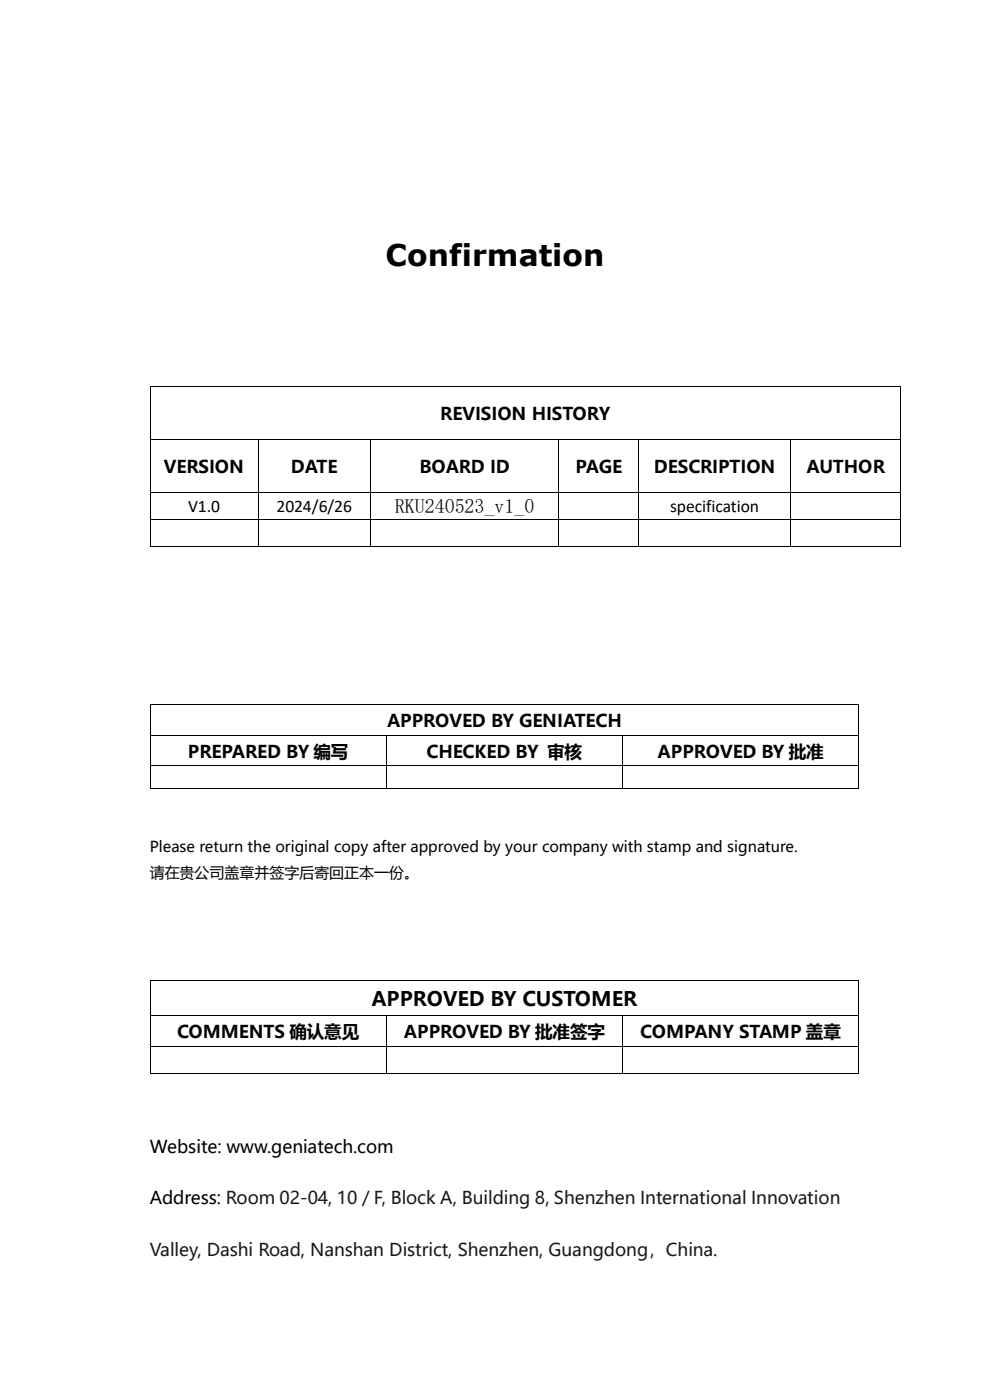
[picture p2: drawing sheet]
<svg xmlns="http://www.w3.org/2000/svg" width="210mm" height="297mm" viewBox="0 0 210 297" stroke-linecap="round" stroke-linejoin="round" font-family="sans-serif">
<defs><g id="words">
<text font-size="6.3" x="81.8" y="56.5">Confirmation</text>
<g font-size="4.2">
<text x="83.8" y="108.9">RKU240523_v1_0</text>
<text x="78.8" y="213.4">APPROVED BY CUSTOMER</text>
</g>
<g font-size="3.7">
<text x="93.4" y="89.2">REVISION HISTORY</text>
<text x="34.8" y="100.4">VERSION</text>
<text x="61.7" y="100.4">DATE</text>
<text x="89" y="100.4">BOARD ID</text>
<text x="122.1" y="100.4">PAGE</text>
<text x="138.7" y="100.4">DESCRIPTION</text>
<text x="171.1" y="100.4">AUTHOR</text>
<text x="39.9" y="108.6">V1.0</text>
<text x="58.6" y="108.6">2024/6/26</text>
<text x="142.1" y="108.6">specification</text>
<text x="82.1" y="154.2">APPROVED BY GENIATECH</text>
<text x="39.8" y="160.7">PREPARED BY 编写</text>
<text x="90.5" y="160.7">CHECKED BY 审核</text>
<text x="139.5" y="160.7">APPROVED BY 批准</text>
<text x="37.6" y="220.3">COMMENTS 确认意见</text>
<text x="85.7" y="220.3">APPROVED BY 批准签字</text>
<text x="135.8" y="220.3">COMPANY STAMP 盖章</text>
<text x="31.8" y="244.5">Website: www.geniatech.com</text>
<text x="31.8" y="255.5">Address:</text>
</g>
<g font-size="3.7" fill="#171a1d">
<text x="47.9" y="255.5">Room 02-04, 10 / F, Block A, Building 8, Shenzhen International Innovation</text>
<text x="31.8" y="266.5">Valley, Dashi Road, Nanshan District, Shenzhen, Guangdong，China.</text>
</g>
<g font-size="3.2">
<text x="31.8" y="180.7">Please return the original copy after approved by your company with stamp and signature.</text>
<text x="31.8" y="186.2">请在贵公司盖章并签字后寄回正本一份。</text>
</g>
</g></defs>
<g fill="#000">
<path d="M31.8 82h.1v.2h-.1z" fill-rule="evenodd"/>
<path d="M31.8 82h.1v.2h-.1z" fill-rule="evenodd"/>
<path d="M31.8 93.2h.1v.2h-.1z" fill-rule="evenodd"/>
<path d="M54.7 93.2h.1v.2h-.1z" fill-rule="evenodd"/>
<path d="M78.5 93.2h.2v.2h-.2z" fill-rule="evenodd"/>
<path d="M118.5 93.2h.1v.2h-.1z" fill-rule="evenodd"/>
<path d="M135.4 93.2h.2v.2h-.2z" fill-rule="evenodd"/>
<path d="M167.7 93.2h.1v.2h-.1z" fill-rule="evenodd"/>
<path d="M191 82h.1v.2h-.1z" fill-rule="evenodd"/>
<path d="M191 82h.1v.2h-.1z" fill-rule="evenodd"/>
<path d="M191 93.2h.1v.2h-.1z" fill-rule="evenodd"/>
</g>
<g fill="none" stroke="#000" stroke-width=".21">
<path d="M31.8 82.2v11M31.8 93.4v11M31.9 82.1h159.1M31.9 93.3h22.8M54.7 93.4v11M54.8 93.3h23.7M78.6 93.4v11M78.7 93.3h39.8M118.6 93.4v11M118.6 93.3h16.8M135.5 93.4v11M135.6 93.3h32.1"/>
<path d="M167.8 93.4v11M167.8 93.3h23.2M191 82.2v11M191 93.4v11"/>
</g>
<path d="M83.8 104.6h29.6v5.5h-29.6z" fill-rule="evenodd" fill="#fff"/>
<g fill="#000">
<path d="M31.8 104.4h.1v.2h-.1z" fill-rule="evenodd"/>
<path d="M31.8 110.1h.1v.2h-.1z" fill-rule="evenodd"/>
<path d="M31.8 115.8h.1v.1h-.1z" fill-rule="evenodd"/>
<path d="M31.8 115.8h.1v.1h-.1z" fill-rule="evenodd"/>
<path d="M54.7 104.4h.1v.2h-.1z" fill-rule="evenodd"/>
<path d="M54.7 110.1h.1v.2h-.1z" fill-rule="evenodd"/>
<path d="M54.7 115.8h.1v.1h-.1z" fill-rule="evenodd"/>
<path d="M78.5 104.4h.2v.2h-.2z" fill-rule="evenodd"/>
<path d="M78.5 110.1h.2v.2h-.2z" fill-rule="evenodd"/>
<path d="M78.5 115.8h.2v.1h-.2z" fill-rule="evenodd"/>
<path d="M118.5 104.4h.1v.2h-.1z" fill-rule="evenodd"/>
<path d="M118.5 110.1h.1v.2h-.1z" fill-rule="evenodd"/>
<path d="M118.5 115.8h.1v.1h-.1z" fill-rule="evenodd"/>
<path d="M135.4 104.4h.2v.2h-.2z" fill-rule="evenodd"/>
<path d="M135.4 110.1h.2v.2h-.2z" fill-rule="evenodd"/>
<path d="M135.4 115.8h.2v.1h-.2z" fill-rule="evenodd"/>
<path d="M167.7 104.4h.1v.2h-.1z" fill-rule="evenodd"/>
<path d="M167.7 110.1h.1v.2h-.1z" fill-rule="evenodd"/>
<path d="M167.7 115.8h.1v.1h-.1z" fill-rule="evenodd"/>
<path d="M191 104.4h.1v.2h-.1z" fill-rule="evenodd"/>
<path d="M191 110.1h.1v.2h-.1z" fill-rule="evenodd"/>
<path d="M191 115.8h.1v.1h-.1z" fill-rule="evenodd"/>
<path d="M191 115.8h.1v.1h-.1z" fill-rule="evenodd"/>
<path d="M31.8 149.4h.1v.1h-.1z" fill-rule="evenodd"/>
<path d="M31.8 149.4h.1v.1h-.1z" fill-rule="evenodd"/>
<path d="M31.8 155.9h.1v.2h-.1z" fill-rule="evenodd"/>
<path d="M81.8 155.9h.2v.2h-.2z" fill-rule="evenodd"/>
<path d="M132 155.9h.1v.2h-.1z" fill-rule="evenodd"/>
<path d="M182.1 149.4h.2v.1h-.2z" fill-rule="evenodd"/>
<path d="M182.1 149.4h.2v.1h-.2z" fill-rule="evenodd"/>
<path d="M182.1 155.9h.2v.2h-.2z" fill-rule="evenodd"/>
<path d="M31.8 162.4h.1v.2h-.1z" fill-rule="evenodd"/>
<path d="M31.8 167.2h.1v.1h-.1z" fill-rule="evenodd"/>
<path d="M31.8 167.2h.1v.1h-.1z" fill-rule="evenodd"/>
<path d="M81.8 162.4h.2v.2h-.2z" fill-rule="evenodd"/>
<path d="M81.8 167.2h.2v.1h-.2z" fill-rule="evenodd"/>
<path d="M132 162.4h.1v.2h-.1z" fill-rule="evenodd"/>
<path d="M132 167.2h.1v.1h-.1z" fill-rule="evenodd"/>
<path d="M182.1 162.4h.2v.2h-.2z" fill-rule="evenodd"/>
<path d="M182.1 167.2h.2v.1h-.2z" fill-rule="evenodd"/>
<path d="M182.1 167.2h.2v.1h-.2z" fill-rule="evenodd"/>
<path d="M31.8 208h.1v.1h-.1z" fill-rule="evenodd"/>
<path d="M31.8 208h.1v.1h-.1z" fill-rule="evenodd"/>
<path d="M31.8 215.4h.1v.1h-.1z" fill-rule="evenodd"/>
<path d="M81.8 215.4h.2v.1h-.2z" fill-rule="evenodd"/>
<path d="M132 215.4h.1v.1h-.1z" fill-rule="evenodd"/>
<path d="M182.1 208h.2v.1h-.2z" fill-rule="evenodd"/>
<path d="M182.1 208h.2v.1h-.2z" fill-rule="evenodd"/>
<path d="M182.1 215.4h.2v.1h-.2z" fill-rule="evenodd"/>
<path d="M31.8 221.9h.1v.2h-.1z" fill-rule="evenodd"/>
<path d="M31.8 227.6h.1v.1h-.1z" fill-rule="evenodd"/>
<path d="M31.8 227.6h.1v.1h-.1z" fill-rule="evenodd"/>
<path d="M81.8 221.9h.2v.2h-.2z" fill-rule="evenodd"/>
<path d="M81.8 227.6h.2v.1h-.2z" fill-rule="evenodd"/>
<path d="M132 221.9h.1v.2h-.1z" fill-rule="evenodd"/>
<path d="M132 227.6h.1v.1h-.1z" fill-rule="evenodd"/>
<path d="M182.1 221.9h.2v.2h-.2z" fill-rule="evenodd"/>
<path d="M182.1 227.6h.2v.1h-.2z" fill-rule="evenodd"/>
<path d="M182.1 227.6h.2v.1h-.2z" fill-rule="evenodd"/>
</g>
<g fill="none" stroke="#000" stroke-width=".21">
<path d="M31.8 104.6v5.5M31.8 110.3v5.5M31.9 104.5h22.8M31.9 110.2h22.8M31.9 115.8h22.8M54.7 104.6v5.5M54.7 110.3v5.5M54.8 104.5h23.7M54.8 110.2h23.7M54.8 115.8h23.7M78.6 104.6v5.5M78.6 110.3v5.5"/>
<path d="M78.7 104.5h39.8M78.7 110.2h39.8M78.7 115.8h39.8M118.6 104.6v5.5M118.6 110.3v5.5M118.6 104.5h16.8M118.6 110.2h16.8M118.6 115.8h16.8M135.5 104.6v5.5M135.5 110.3v5.5M135.6 104.5h32.1M135.6 110.2h32.1"/>
<path d="M135.6 115.8h32.1M167.8 104.6v5.5M167.8 110.3v5.5M167.8 104.5h23.2M167.8 110.2h23.2M167.8 115.8h23.2M191 104.6v5.5M191 110.3v5.5M31.8 149.5v6.4M31.8 156.1v6.3M31.9 149.5h150.2M31.9 156h49.9"/>
<path d="M81.9 156.1v6.3M82 156h50M132.1 156.1v6.3M132.1 156h50M182.2 149.5v6.4M182.2 156.1v6.3M31.8 162.6v4.6M31.9 162.5h49.9M31.9 167.2h49.9M81.9 162.6v4.6M82 162.5h50M82 167.2h50"/>
<path d="M132.1 162.6v4.6M132.1 162.5h50M132.1 167.2h50M182.2 162.6v4.6M31.8 208.1v7.3M31.8 215.5v6.4M31.9 208.1h150.2M31.9 215.5h49.9M81.9 215.5v6.4M82 215.5h50M132.1 215.5v6.4M132.1 215.5h50"/>
<path d="M182.2 208.1v7.3M182.2 215.5v6.4M31.8 222.1v5.5M31.9 222h49.9M31.9 227.7h49.9M81.9 222.1v5.5M82 222h50M82 227.7h50M132.1 222.1v5.5M132.1 222h50M132.1 227.7h50M182.2 222.1v5.5"/>
</g>
<g fill="#fff">
<path d="M47.9 250.9h130.4v6.3h-130.4z" fill-rule="evenodd"/>
<path d="M31.8 261.9h120.4v6.3h-120.4z" fill-rule="evenodd"/>
</g>
<use href="#words"/>
</svg>
